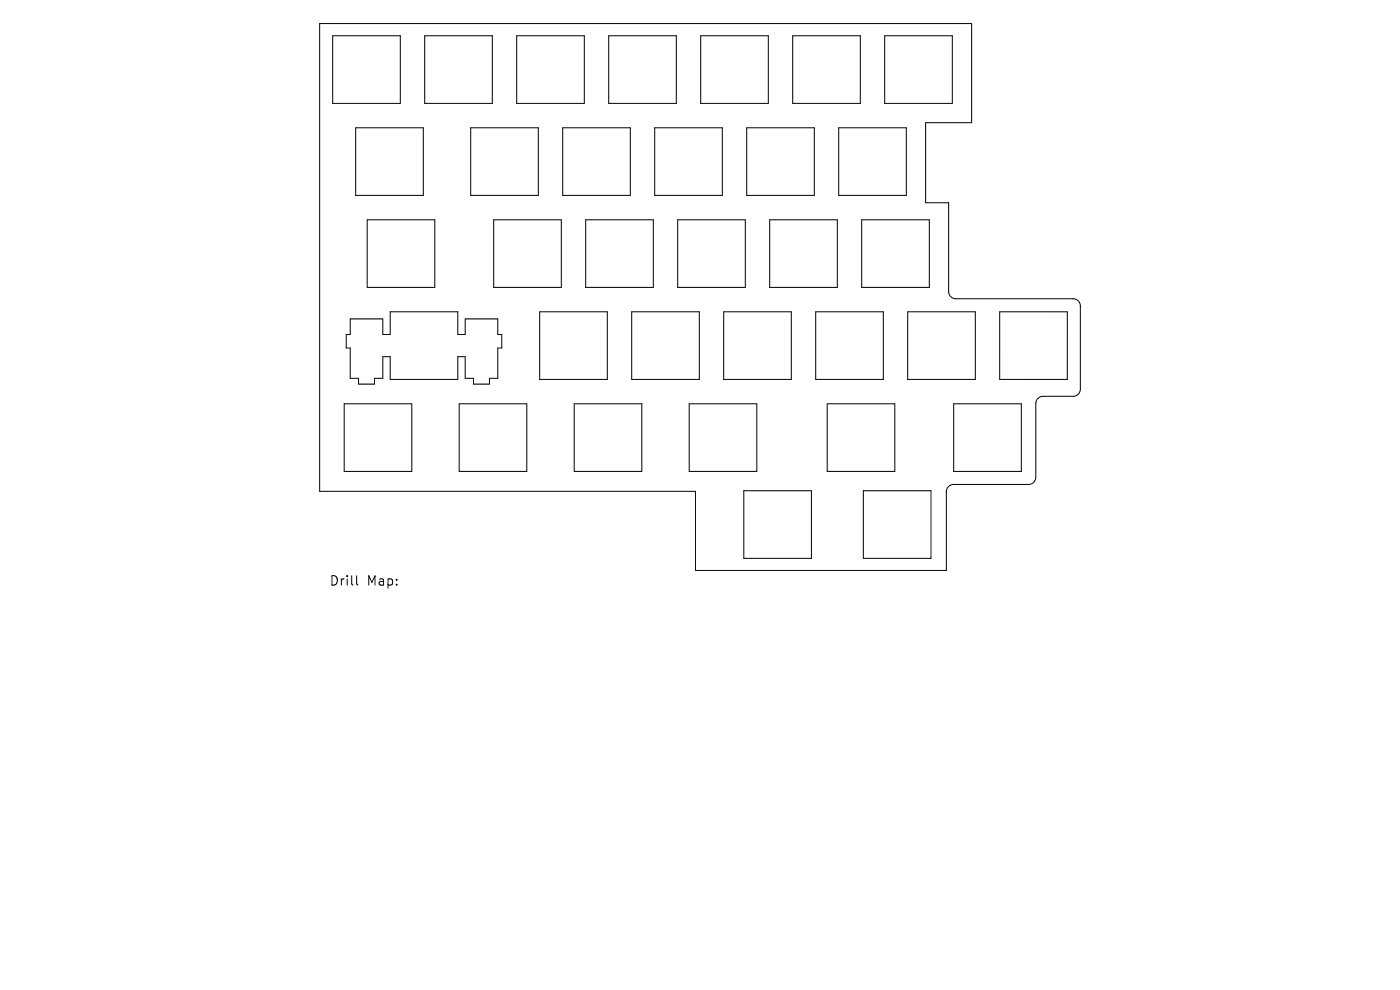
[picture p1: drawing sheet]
<svg xmlns="http://www.w3.org/2000/svg" width="297mm" height="210mm" viewBox="0 0 297 210" stroke-linecap="round" stroke-linejoin="round" font-family="sans-serif">
<defs><g id="words">
<g font-size="2.8">
<text x="69.8" y="124.5">Drill</text>
<text x="77.8" y="124.5">Map:</text>
</g>
</g></defs>
<g fill="none" stroke="#000" stroke-width=".21">
<path d="M67.8 5h138.3v21h-9.7v17h4.8v18.8a1.54 1.54 0 0 0 1.6 1.6h24.9a1.54 1.54 0 0 1 1.5 1.5v17.6a1.54 1.54 0 0 1-1.5 1.6h-6.4a1.54 1.54 0 0 0-1.6 1.5v15.6a1.54 1.54 0 0 1-1.5 1.6h-15.9a1.54 1.54 0 0 0-1.5 1.5v16.7h-53.3v-16.8h-79.7zM70.6 7.6h14.3v14.3h-14.3zM90.1 7.6h14.3v14.3h-14.3zM109.6 7.6h14.4v14.3h-14.4zM129.1 7.6h14.4v14.3h-14.4zM148.7 7.6h14.3v14.3h-14.3zM168.2 7.6h14.3v14.3h-14.3zM187.7 7.6h14.3v14.3h-14.3zM75.5 27.1h14.3v14.3h-14.3zM99.9 27.1h14.3v14.3h-14.3zM119.4 27.1h14.3v14.3h-14.3zM138.9 27.1h14.3v14.3h-14.3z"/>
<path d="M158.4 27.1h14.4v14.3h-14.4zM177.9 27.1h14.4v14.3h-14.4zM77.9 46.6h14.3v14.4h-14.3zM104.7 46.6h14.4v14.4h-14.4zM124.3 46.6h14.3v14.4h-14.3zM143.8 46.6h14.3v14.4h-14.3zM163.3 46.6h14.3v14.4h-14.3zM182.8 46.6h14.3v14.4h-14.3zM74.3 67.6h6.9v3.4h1.6v-4.9h14.3v4.9h1.6v-3.4h6.9v3.4h.8v2.8h-.8v6.4h-1.8v1.3h-3.3v-1.3h-1.8v-4.5h-1.6v4.8h-14.3v-4.8h-1.6v4.5h-1.8v1.3h-3.3v-1.3h-1.8v-6.4h-.8v-2.8h.8zM114.5 66.1h14.3v14.4h-14.3zM134 66.1h14.4v14.4h-14.4zM153.5 66.1h14.4v14.4h-14.4z"/>
<path d="M173 66.1h14.4v14.4h-14.4zM192.6 66.1h14.3v14.4h-14.3zM212.1 66.1h14.3v14.4h-14.3zM73 85.7h14.4v14.3h-14.4zM97.4 85.7h14.4v14.3h-14.4zM121.8 85.7h14.4v14.3h-14.4zM146.2 85.7h14.4v14.3h-14.4zM175.5 85.7h14.3v14.3h-14.3zM202.3 85.7h14.4v14.3h-14.4zM157.8 104.1h14.3v14.3h-14.3zM183.2 104.1h14.3v14.3h-14.3zM75.7 122.1v1.7l.2 .3"/>
</g>
<use href="#words"/>
</svg>
